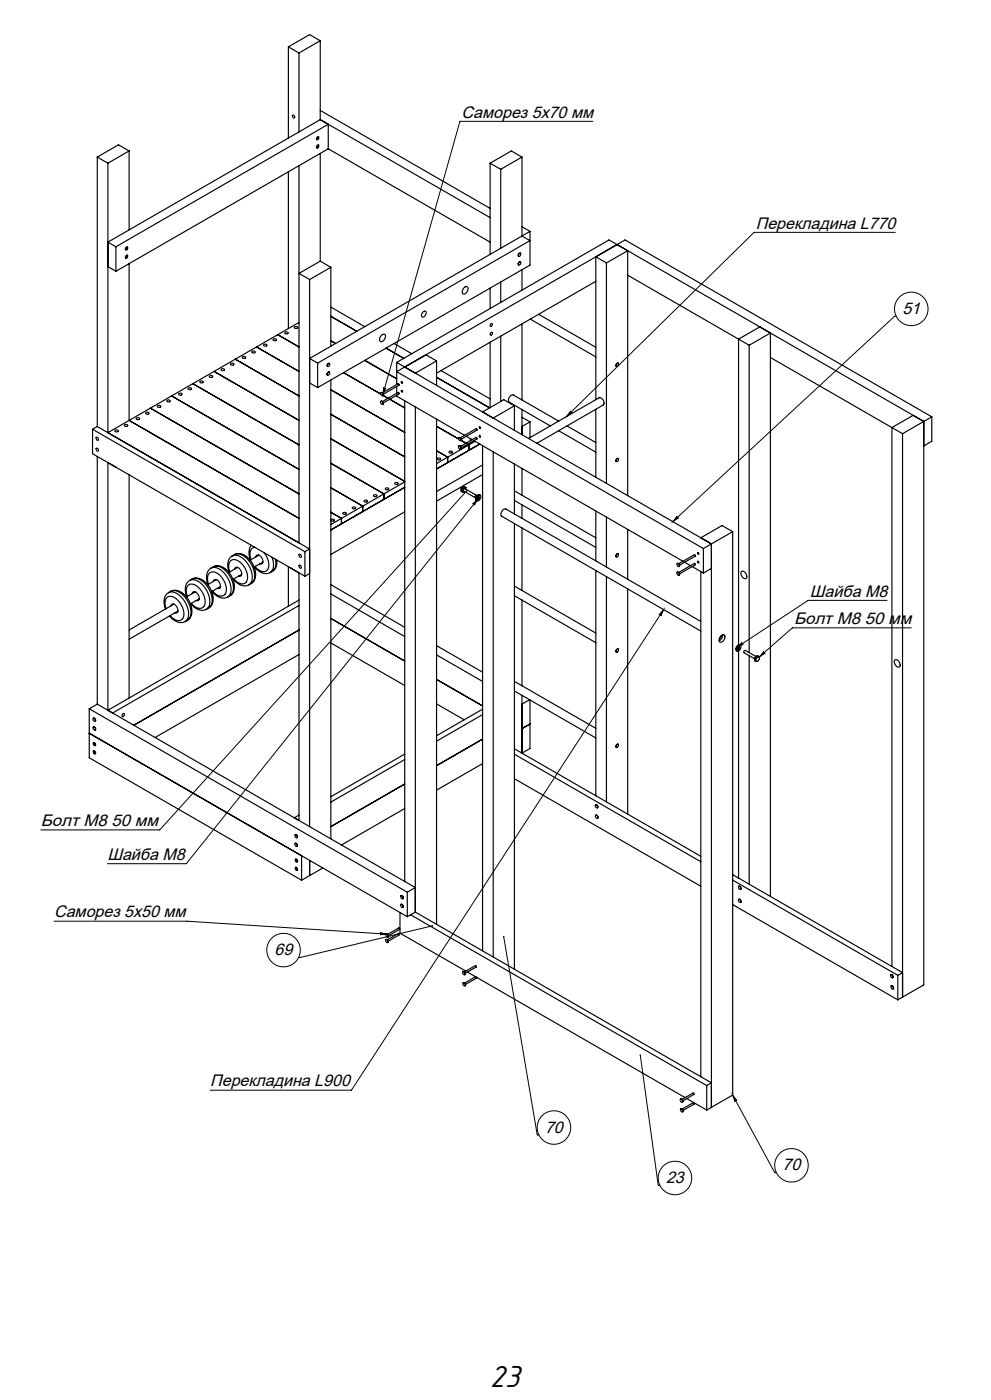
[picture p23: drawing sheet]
<svg xmlns="http://www.w3.org/2000/svg" width="297mm" height="420mm" viewBox="0 0 297 420" stroke-linecap="round" stroke-linejoin="round" font-family="sans-serif">
<defs><g id="words">
<text font-size="9.5" x="146.8" y="416.1">23</text>
<g font-size="5">
<text x="138.4" y="35.3">Саморез 5х70 мм</text>
<text x="226.5" y="68.6">Перекладина L770</text>
<text x="270.4" y="94.2">51</text>
<text x="242.7" y="179">Шайба М8</text>
<text x="238" y="187.2">Болт М8 50 мм</text>
<text x="12.2" y="247.9">Болт М8 50 мм</text>
<text x="32.2" y="258">Шайба М8</text>
<text x="16.2" y="275.2">Саморез 5х50 мм</text>
<text x="82.3" y="286.6">69</text>
<text x="63" y="325.9">Перекладина L900</text>
<text x="163.3" y="339.8">70</text>
<text x="234.5" y="351.1">70</text>
<text x="199.6" y="354.9">23</text>
</g>
</g></defs>
<g fill="none" stroke="#000" stroke-width=".35">
<path d="M86.4 14.1l3.2 1.8M86.4 14.1v27.3M89.6 15.9v23.7M96 12.2l-3.2-1.8-6.4 3.7M96 12.2l-6.4 3.7M96 12.2v23.7M87.7 34.6l.2-.1 .4 .4a.35 .35 0 0 1-.2 .6 .35 .35 0 0 1-.4-.5zM96 35.9l-63.7 36.7 2.4 1.4M96 35.9l50.9 29.4M96 33.1l50.9 29.4M29.2 47.1v80.9M29.2 47.1l3.1 1.9"/>
<path d="M32.3 49v80.8l19.1-11M38.7 45.3l-3.2-1.9-6.3 3.7M38.7 45.3l-6.4 3.7M38.7 45.3v23.7M86.4 51.5v47.1M89.6 49.7v113.2M95.1 43.6a.32 .32 0 0 1 .5 0 .32 .32 0 0 1-.1 .5 .38 .38 0 0 1-.7 .2 .38 .38 0 0 1 .2-.6zM95.1 41.1a.32 .32 0 0 1 .5 .1 .32 .32 0 0 1-.1 .5 .38 .38 0 0 1-.7 .2 .38 .38 0 0 1 .2-.7zM96 46v32.4M98.4 44.6v-7.3l-63.7 36.7M98.4 44.6l-63.7 36.8M98.4 44.6l48.5 28"/>
<path d="M146.9 49l3.2 1.8M146.9 49v27.3M150.1 50.8v23.7M156.4 47.1l-6.3 3.7M156.4 47.1v23.7M156.4 47.1l-3.1-1.8-6.4 3.7M32.3 80l2.4 1.4M34.7 74v7.4M37.8 74.2a.32 .32 0 0 1 .5 0 .32 .32 0 0 1-.1 .5 .38 .38 0 0 1-.7 .2 .38 .38 0 0 1 .2-.6zM37.8 76.6a.32 .32 0 0 1 .5 .1 .32 .32 0 0 1-.1 .5 .38 .38 0 0 1-.7 .2 .38 .38 0 0 1 .2-.7zM38.7 79.1v47l50.9 29.4M96 78.4l-6.4 3.6 3.2 1.9"/>
<path d="M96 78.4l3.2 1.8M155.6 76.1a.34 .34 0 0 1 .5 0 .34 .34 0 0 1-.1 .5 .35 .35 0 0 1-.6 .3 .35 .35 0 0 1 .1-.7zM155.6 78.7a.32 .32 0 0 1 .5 0 .32 .32 0 0 1-.1 .5 .38 .38 0 0 1-.7 .2 .38 .38 0 0 1 .2-.6zM156 76l-.6 .2-.1 .5 .2 .2M156 78.6l-.6 .3 .1 .6M156.4 70.8l2.4 1.4-63.6 36.7M156.4 70.8l-63.6 36.7 2.4 1.4M156.4 68l2.4 1.4M158.8 69.4v10.1l-63.6 36.8M158.8 69.4l-2.4 1.4M178.6 77l8.7-5 92 53.1M178.6 77l3.1 1.9"/>
<path d="M178.6 77v42.9M181.7 78.9v66.1M181.7 78.9l6.4-3.7v73.5M184.9 73.4l-63.6 36.7M85.4 99.7l.2-.1a.44 .44 0 0 1 .6 0 .44 .44 0 0 1 0 .6 .44 .44 0 0 1-.6-.1zM88.2 98.1l.2-.1a.44 .44 0 0 1 .7-.1 .44 .44 0 0 1 0 .7 .44 .44 0 0 1-.7-.1zM89.6 96.7l-6.4 3.7M92.8 83.9v164.1M99.2 94.9l7.7 4.5M99.2 80.2l-6.4 3.7M99.2 80.2v23.7M99.2 92.1l10.1 5.9"/>
<path d="M126.8 93.6a.56 .56 0 0 1 .8-.2 .56 .56 0 0 1 0 .9l-.3 .5a.59 .59 0 0 1-.9 .2 .59 .59 0 0 1 0-.9zM139.1 86.3a.68 .68 0 0 1 1-.2 .68 .68 0 0 1 .1 1l-.3 .6a.75 .75 0 0 1-1.1 .5 .75 .75 0 0 1-.2-1.2zM146.9 86.4v6.2M147.1 97.2a.3 .3 0 0 1 .5-.1 .3 .3 0 0 1-.1 .5 .34 .34 0 0 1-.5 .3 .34 .34 0 0 1 0-.6zM147.1 99.8a.3 .3 0 0 1 .5 0 .3 .3 0 0 1-.1 .4 .34 .34 0 0 1-.5 .3 .34 .34 0 0 1 0-.6zM150.1 84.6v6.1M156.4 80.9v6.1M156.4 97.2v22.8M158.9 95.7l19.7 11.4M161.4 94.3l17.2 9.9M178.6 84.4l-47.8 27.5M188.1 82.6l36.4 21"/>
<path d="M227.7 98.1l-6.4 3.6v91.8M51.4 118.8l38.2 22M53.6 118.1l.2-.1a.44 .44 0 0 1 .6-.1 .44 .44 0 0 1 0 .7 .44 .44 0 0 1-.6-.1zM56.4 116.5l.2-.2a.44 .44 0 0 1 .7 0 .44 .44 0 0 1 0 .6 .44 .44 0 0 1-.7 0zM57.8 115.1l31.8 18.4M60 114.4l.1-.1a.44 .44 0 0 1 .7-.1 .44 .44 0 0 1 0 .7 .44 .44 0 0 1-.7-.1zM62.8 112.8l.2-.1a.44 .44 0 0 1 .6-.1 .44 .44 0 0 1 0 .7 .44 .44 0 0 1-.6-.1zM64.2 111.4l25.4 14.7M66.3 110.7l.2-.1a.44 .44 0 0 1 .7 0 .44 .44 0 0 1 0 .6 .44 .44 0 0 1-.7 0zM69.1 109.1l.2-.1a.44 .44 0 0 1 .7-.1 .44 .44 0 0 1 0 .7 .44 .44 0 0 1-.7-.1zM70.5 107.8l19.1 11M72.7 107.1l.2-.1a.44 .44 0 0 1 .6-.1 .44 .44 0 0 1 0 .6 .44 .44 0 0 1-.6 0z"/>
<path d="M75.5 105.4l.2-.1a.44 .44 0 0 1 .6 0 .44 .44 0 0 1 0 .6 .44 .44 0 0 1-.6 0zM76.9 104.1l12.7 7.3M79 103.4l.2-.1a.44 .44 0 0 1 .7-.1 .44 .44 0 0 1 0 .7 .44 .44 0 0 1-.7-.1zM81.9 101.8l.2-.1a.44 .44 0 0 1 .6-.1 .44 .44 0 0 1 0 .6 .44 .44 0 0 1-.6 0zM83.2 100.4l-31.8 18.4M83.2 100.4l6.4 3.7M92.8 114.9l2.4 1.4M95.2 108.9v7.4M98.1 112.5l.1 .1M98.3 109.1a.32 .32 0 0 1 .5 .1 .32 .32 0 0 1-.1 .4 .38 .38 0 0 1-.3 .4 .38 .38 0 0 1-.4-.3 .38 .38 0 0 1 .3-.5zM98.4 111.8a.32 .32 0 0 1 .5 0 .32 .32 0 0 1-.2 .5 .38 .38 0 0 1-.6 .2 .38 .38 0 0 1 .2-.7zM98.6 109l-.5 .3 .1 .7"/>
<path d="M98.6 111.6l-.5 .3v.6M98.6 109h.1M98.6 111.6l.1 .1M99.2 116.9l22.1 12.8M99.2 102.2l1.4 .9M99.2 114v137.7M103 111.8l11.1 6.4M109.3 108.1l9.6 5.5M114.1 117.8l.6 .3a.35 .35 0 0 1-.1 .6 .35 .35 0 0 1-.5-.3zM114.2 117.8l.2-.1 .4 .4-.1 .6M114.3 100.6a.68 .68 0 0 1 1.1-.2 .68 .68 0 0 1 0 1l-.3 .5a.75 .75 0 0 1-1 .6 .75 .75 0 0 1-.2-1.2zM114.6 117.9l4.7-2.8 .3 .2v.3l-4.8 2.7"/>
<path d="M114.8 118.6l1.5 .9M115.7 104.4l5.3 3.1M116.8 119.8l4.5 2.6M118.1 103.1l5.3 3M118.9 108.7l94.3 54.5v169M118.9 118.6v.2l20.3 11.8M118.9 108.7v6.7M118.9 116v2M118.9 108.7l63.6-36.7 94.4 54.4M130.8 108.3l-3.1-1.9-8.8 5.1 91.9 53.1M130.8 113.2l15.9 9.2M130.8 108.3l-6.3 3.6"/>
<path d="M130.8 108.3v7.3M132.2 111.2l14.7 8.5M146.9 102.7v19.6M150.1 100.8v19.6M184.9 109.1a.32 .32 0 0 1 .5 0 .32 .32 0 0 1-.1 .5 .38 .38 0 0 1-.4 .3 .38 .38 0 0 1-.4-.3 .38 .38 0 0 1 .3-.4zM185.3 109l-.6 .2v.7M224.5 103.6v92.2M224.5 103.6l6.4-3.7v169M230.9 107.3l39.6 22.8M27.7 128.8l63.7 36.7M27.7 128.8v7.3l63.7 36.8M28.9 134.5l.5 .3a.35 .35 0 0 1-.1 .6 .35 .35 0 0 1-.4-.4z"/>
<path d="M28.9 131.2l.5 .3a.35 .35 0 0 1-.1 .6 .35 .35 0 0 1-.4-.4zM29.2 128l-1.5 .8M29.2 128l63.6 36.7-1.4 .8M29.2 136.9v74.3M32.3 138.8v74.3l57.3-33.1M34.5 129.1l.2-.1a.44 .44 0 0 1 .6-.1 .44 .44 0 0 1 0 .7 .44 .44 0 0 1-.6-.1zM37.3 127.5l.2-.1a.44 .44 0 0 1 .7-.1 .44 .44 0 0 1 0 .7 .44 .44 0 0 1-.7-.1zM40.9 125.4l.2-.1a.44 .44 0 0 1 .6 0 .44 .44 0 0 1 0 .6 .44 .44 0 0 1-.6 0zM43.7 123.8l.2-.1a.44 .44 0 0 1 .6-.1 .44 .44 0 0 1 0 .7 .44 .44 0 0 1-.6-.1zM45.1 122.4l44.5 25.8M47.2 121.8l.2-.1a.44 .44 0 0 1 .7-.1 .44 .44 0 0 1 0 .6 .44 .44 0 0 1-.7 0zM50.1 120.1l.1-.1a.44 .44 0 0 1 .7 0 .44 .44 0 0 1 0 .6 .44 .44 0 0 1-.7-.1z"/>
<path d="M99.2 124.3l22.1 12.8M99.2 139l15.9 9.2v1.6M99.2 131.6l22.1 12.8M114.1 120.5h.4a.44 .44 0 0 1 .4 .5 .44 .44 0 0 1-.6 .3 .44 .44 0 0 1-.2-.5zM114.2 120.4l.5 .3v.6M114.6 120.5l4.7-2.8 .3 .2v.3l-4.8 2.7M121.3 120.2v144.2M124.5 122.1v151.5M130.8 135.2l3.4 1.9v1.7M130.8 127.9l6.6 3.8M130.8 125.7v151.6M131.1 137.5l.2-.1a.44 .44 0 0 1 .6 0 .44 .44 0 0 1 0 .6 .44 .44 0 0 1-.6-.1z"/>
<path d="M134.6 135.5l.2-.1a.44 .44 0 0 1 .7-.1 .44 .44 0 0 1 0 .7 .44 .44 0 0 1-.7-.1zM137.5 133.9l.4 .1a.44 .44 0 0 1 .4 .5 .44 .44 0 0 1-.6 .3 .44 .44 0 0 1-.3-.6zM137.5 131.3l.4 .1a.44 .44 0 0 1 .4 .5 .44 .44 0 0 1-.6 .3 .44 .44 0 0 1-.3-.6zM137.5 133.9l.5 .1 .1 .8M137.5 131.3l.5 .1 .1 .7M138 134l4.7-2.8 .2 .2v.3l-4.7 2.7M138 131.3l4.7-2.7 .2 .2v.3l-4.7 2.7M138.1 134.8h-.1M138.1 132.1l-.1 .1M138.2 132.1l1.5 .9M138.3 133.8l-.7-.1-.2 .4M139.7 130.9l1.8 1"/>
<path d="M140.2 133.3l.3 .2v1.6M141.2 131.7l-.3 .3 .2 .2M142 132.2l62.7 36.2M142.4 132.4l-11.6 6.7M143.8 133.2l-13 7.5M144.6 139.5l-13.8 8M144.6 133.7v151.6M147.8 135.5v151.6M154.2 121.7l-3.2-1.8-6.4 3.7M154.2 121.7l-6.4 3.7M154.2 121.7v7.4M154.2 139.2v15"/>
<path d="M156.4 122.9v7.5M156.4 125.2l2.4 1.4M158.4 131.5l21.1-12.2a1.44 1.44 0 0 1 1.3 2.2l-19.9 11.5M158.8 126.6v4.7M158.8 126.6l-2.4 1.4M167.4 126.3l-13.5-7.8a1.44 1.44 0 0 0-1.3 2.2l12.3 7.1M167.4 129.2l11.2 6.4M169.9 127.8l8.7 5M178.6 122.8v20.4M184.9 137.7a.32 .32 0 0 1 .5 0 .32 .32 0 0 1-.1 .5 .38 .38 0 0 1-.4 .3 .38 .38 0 0 1-.4-.3 .38 .38 0 0 1 .3-.4zM185.3 137.6l-.6 .2v.7M270.5 130.1v169"/>
<path d="M276.9 126.4v169.1l-7.8 4.5M276.9 126.4l-3.2-1.8-6.4 3.7v161.7M279.3 125.1l-8.8 5M279.3 125.1v7.3l-2.4 1.4M34.7 140.2h.1M38.7 142.5v66.9M99.2 153.7l3.1 1.8v1.6M99.2 146.3l9.5 5.5v1.7M99.3 155.9l.2-.1a.44 .44 0 0 1 .6-.1 .44 .44 0 0 1 0 .7 .44 .44 0 0 1-.6-.1zM102.8 153.9l.2-.2a.44 .44 0 0 1 .6 0 .44 .44 0 0 1 0 .6 .44 .44 0 0 1-.6 0zM105.6 152.2l.2-.1a.44 .44 0 0 1 .7-.1 .44 .44 0 0 1 0 .7 .44 .44 0 0 1-.7-.1zM109.2 150.2l.2-.1a.44 .44 0 0 1 .6-.1 .44 .44 0 0 1 0 .7 .44 .44 0 0 1-.6-.1z"/>
<path d="M112 148.5l.2-.1a.44 .44 0 0 1 .6 0 .44 .44 0 0 1 0 .6 .44 .44 0 0 1-.6 0zM115.5 146.5l.2-.1a.44 .44 0 0 1 .7-.1 .44 .44 0 0 1 0 .7 .44 .44 0 0 1-.7-.1zM118.4 144.9l.2-.1a.44 .44 0 0 1 .6-.1 .44 .44 0 0 1 0 .6 .44 .44 0 0 1-.6 0zM121.3 144.6l-22.1 12.8M121.3 146.2l-22.1 12.8M121.3 153.6l-22.1 12.7M138.2 146.7l.3 .2M138.2 146.7v.7l.3 .2M138.5 146.9v.7M138.7 146l-.5 .7M138.7 146l.4 .2M138.7 146l.9 .3"/>
<path d="M138.8 147.4h.1M139.1 146.5l-.3 .4v.5M139.1 146.5l.4 .2M139.1 146.5l-.3 .3a.32 .32 0 0 0-.1 .4 .32 .32 0 0 0 .4 .2M139.1 146.2l-.6 .7M139.1 146.2l.5 .1M139.2 147.5l-.7 .1M139.3 146.5h-.2M139.3 146.5h.1M139.6 146.3v.5M142.8 148.6l-3.5-2-.4 .2v.5l3.5 2M142.9 148.8a.28 .28 0 0 0-.5 0 .28 .28 0 0 0 .2 .5"/>
<path d="M143.1 148.8a.56 .56 0 0 1 .9-.2 .56 .56 0 0 1 0 .9l-.3 .4a.59 .59 0 0 1-.9 .3 .59 .59 0 0 1 0-.9zM143.3 149.1h.1a.29 .29 0 0 1 .2 .4 .29 .29 0 0 1-.5 0zM143.5 149l-.4 .7M143.9 148.5a1.05 1.05 0 0 0-1.1 .5 1.05 1.05 0 0 0 .1 1.3M144.6 142.4l-13.8 7.9M154.2 150.1l24.4 14.1M154.2 147.3l24.4 14M154.2 157.1v133.7M156.4 140.5v8.1M156.4 151.4v4.1M156.4 158.4v18.7M178.6 153.3v15"/>
<path d="M181.7 155.1v15M188.1 158.8v15M219.6 159.5l-8.8 5.1M219.6 159.5l-3.2-1.8-6.4 3.6M219.6 159.5v169l-7.8 4.5M50.5 177.8a3.7 3.7 0 0 1 4.2 1.8 5.7 5.7 0 0 1 1.2 6.6l-.4 .3M50.5 177.8a3.9 3.9 0 0 0-.9 4.9M51.2 177.4a3.7 3.7 0 0 1 4.2 1.8 5.7 5.7 0 0 1 1.2 6.5l-.4 .4M51.2 177.4l-.7 .4M51.2 177.4a4 4 0 0 1 5 2.1 4.9 4.9 0 0 1 .4 6.3l-.4 .3M56.1 178.9a2.49 2.49 0 0 1 1.1-3.7 5.2 5.2 0 0 1 3.9 6.7 2.11 2.11 0 0 1-3.2-.3l-.6-.6M56.9 174.1a3.7 3.7 0 0 1 4.2 1.8 5.7 5.7 0 0 1 1.1 6.6l-.3 .3"/>
<path d="M56.9 174.1a3.9 3.9 0 0 0-.9 4.9M57.6 173.7a3.7 3.7 0 0 1 4.2 1.8 5.7 5.7 0 0 1 1.2 6.6l-.4 .3M57.6 173.7l-.7 .4M57.6 173.7a4 4 0 0 1 5 2.1 4.9 4.9 0 0 1 .3 6.3l-.3 .3M57.6 178.1a.77 .77 0 0 1 .7-.6 .77 .77 0 0 1 .8 .5l.5 1a.75 .75 0 0 1 .1 .9 .75 .75 0 0 1-.9 .3M58.5 177.6l-2.6 1.5M59.7 179.6l-2.6 1.6M62.5 175.3a2.49 2.49 0 0 1 1.1-3.8 5.2 5.2 0 0 1 3.9 6.8 2.11 2.11 0 0 1-3.3-.4l-.5-.6M63.2 170.5a3.7 3.7 0 0 1 4.2 1.7 5.7 5.7 0 0 1 1.2 6.6l-.4 .3M63.2 170.5a3.9 3.9 0 0 0-.9 4.9M63.5 177.4a3.9 3.9 0 0 0 4.7 1.7M63.9 170a3.7 3.7 0 0 1 4.3 1.8 5.7 5.7 0 0 1 1.1 6.6l-.4 .3"/>
<path d="M63.9 170l-.7 .5M63.9 170a4 4 0 0 1 5 2.1 4.9 4.9 0 0 1 .4 6.4l-.4 .2M64 174.4a.77 .77 0 0 1 .7-.6 .77 .77 0 0 1 .7 .5l.6 1a.75 .75 0 0 1 0 .9 .75 .75 0 0 1-.8 .3M64.9 173.9l-2.7 1.5M66.1 176l-2.7 1.5M68.9 171.6a2.49 2.49 0 0 1 1.1-3.7 5.2 5.2 0 0 1 3.8 6.7 2.11 2.11 0 0 1-3.2-.4l-.5-.5M68.9 178.7l-.7 .4M69.6 166.8a3.7 3.7 0 0 1 4.2 1.7 5.7 5.7 0 0 1 1.2 6.6l-.4 .3M69.6 166.8a3.9 3.9 0 0 0-.9 4.9M69.9 173.8a3.9 3.9 0 0 0 4.7 1.6M70.3 166.4a3.7 3.7 0 0 1 4.2 1.7 5.7 5.7 0 0 1 1.2 6.6l-.4 .3M70.3 166.4l-.7 .4"/>
<path d="M70.3 166.4a4 4 0 0 1 5 2.1 4.9 4.9 0 0 1 .3 6.3l-.3 .2M70.3 170.7a.77 .77 0 0 1 .7-.6 .77 .77 0 0 1 .8 .5l.6 1a.75 .75 0 0 1 0 .9 .75 .75 0 0 1-.9 .3M71.2 170.2l-2.6 1.5M72.4 172.3l-2.6 1.5M75.3 175l-.7 .4M75.3 163.6l-.5 .9-.2 .9 .5 2.6M76.3 170.1a3.9 3.9 0 0 0 4.6 1.7M76.4 164.2h-.1a2.09 2.09 0 0 0-1.3 2.9l.2 .8M76.7 167.1a.77 .77 0 0 1 .7-.7 .77 .77 0 0 1 .8 .6l.5 1a.75 .75 0 0 1 .1 .9 .75 .75 0 0 1-.9 .2M77.6 166.5l-2.6 1.6M78.8 168.6l-2.6 1.5M79.1 165.8a4.7 4.7 0 0 1 .9 5.3 2.62 2.62 0 0 1-3.6-1.1"/>
<path d="M81.5 167.2a3.8 3.8 0 0 1-.6 4.6M81.7 171.4l-.8 .4M82.5 167.8l.2 1a2.61 2.61 0 0 1-1 2.6M82.9 168l-.1 2-.4 .7-.7 .7M86.4 170v11.9M87.2 170.5l2.4 1.3v74.3M87.2 170.5h.1M89.7 166.3l.6 .3a.35 .35 0 0 1-.2 .6 .35 .35 0 0 1-.4-.4zM89.7 169.6l.6 .3a.35 .35 0 0 1-.2 .6 .35 .35 0 0 1-.4-.4zM91.4 165.5v7.4M92.8 172l-1.4 .9M99.2 178.2l22.1 12.8"/>
<path d="M99.2 175.4l22.1 12.8M154.2 178.7l24.4 14.1M154.2 175.8l24.4 14.1M178.6 171.2v67.5M181.7 173v67.6M184.9 166.2a.32 .32 0 0 1 .5 .1 .32 .32 0 0 1-.1 .4 .38 .38 0 0 1-.4 .4 .38 .38 0 0 1-.4-.4 .38 .38 0 0 1 .3-.4zM185.3 166.1l-.6 .3v.7M188.1 176.7v67.5M202.9 171.7l.4 .1a.44 .44 0 0 1 .4 .5 .44 .44 0 0 1-.6 .3 .44 .44 0 0 1-.2-.6zM202.9 169.1l.4 .1a.44 .44 0 0 1 .4 .5 .44 .44 0 0 1-.6 .3 .44 .44 0 0 1-.2-.6zM203 171.7l.6 .2-.1 .7M203 169.1l.6 .2-.1 .7"/>
<path d="M203.4 171.7l4.7-2.7 .3 .2v.2l-4.7 2.8M203.4 169.1l4.7-2.7 .3 .1v.3l-4.7 2.8M205.2 168.7l1.8 1M207.5 170l3.3 1.9M210 171.5v151.5M210.8 164.6v7.3M213.2 170.5l-2.4 1.4M222.2 171.5a1.29 1.29 0 0 1 1.4 .6 1.29 1.29 0 0 1-.2 1.5 1.59 1.59 0 0 1-1.2-2.1zM49.8 182.6a2.49 2.49 0 0 1 1.1-3.7 5.2 5.2 0 0 1 3.8 6.7 2.11 2.11 0 0 1-3.2-.4l-.5-.5M50.8 184.8a3.9 3.9 0 0 0 4.7 1.7M51.2 181.8a.77 .77 0 0 1 .7-.7 .77 .77 0 0 1 .8 .6l.6 .9a.75 .75 0 0 1 0 1 .75 .75 0 0 1-.9 .2M52.1 181.2l-13.4 7.8"/>
<path d="M53.3 183.3l-14.6 8.5M56.2 186.1l-.7 .4M57.2 181.1a3.9 3.9 0 0 0 4.7 1.7M62.6 182.4l-.7 .4M89.6 181.7l-55.9 32.2M89.6 189l-49.5 28.6M89.6 196.4l-43.1 24.8M99.2 192.9l22.1 12.8M99.2 185.5l22.1 12.8M130.8 196.5l13.8 7.9M130.8 193.7l13.8 8M156.4 180v25.7"/>
<path d="M184.9 194.8a.32 .32 0 0 1 .5 0 .32 .32 0 0 1-.1 .5 .38 .38 0 0 1-.4 .4 .38 .38 0 0 1-.4-.4 .38 .38 0 0 1 .3-.4zM185.3 194.7l-.6 .3v.6M210 186.4l-58.4-33.7a1.44 1.44 0 0 0-1.2 2.2l59.6 34.4M216 190.8l-.4 .8M216.1 190.7a.68 .68 0 0 1 1.1-.1 .68 .68 0 0 1 0 1l-.3 .6a.75 .75 0 0 1-1.2 .4 .75 .75 0 0 1 0-1.2zM216.6 190.5l-.3 1.1-.8 .6M221.2 193.8a.57 .57 0 0 1 .9-.1 .57 .57 0 0 1-.1 .9l-.1 .1a.65 .65 0 0 1-1 .6 .65 .65 0 0 1-.1-1.1zM221.3 194.2v-.1a.27 .27 0 0 1 .3 .4 .27 .27 0 0 1-.5 0zM221.3 194.1v.5M221.3 195.3v68.1M221.5 194.1l-.4 .6M221.9 193.6a1.04 1.04 0 0 0-1.2 .5 1.04 1.04 0 0 0 .2 1.2"/>
<path d="M224.5 196.7v68.6M226.2 197.5l.3 .2M226.2 197.5v.7l.3 .2M226.5 197.7v.7M226.6 197l-3.2-1.9-.4 .2v.5l3.2 1.9M226.7 196.8l.4 .2M226.7 196.8l-.5 .7M226.7 196.8l.9 .2M227.1 197l-.6 .7M227.1 197h.5M227.6 197v.8l-.5 .6h-.6M268.2 198a1.29 1.29 0 0 1 1.3 .7 1.29 1.29 0 0 1-.1 1.4 1.59 1.59 0 0 1-1.2-2.1z"/>
<path d="M26.7 212.6v14.7l63.7 36.8M26.7 220l95.4 55M26.7 212.6l95.4 55.1M27.9 218.2h.4a.44 .44 0 0 1 .4 .5 .44 .44 0 0 1-.6 .3 .44 .44 0 0 1-.2-.5zM27.9 215.5l.4 .1a.44 .44 0 0 1 .4 .5 .44 .44 0 0 1-.6 .3 .44 .44 0 0 1-.2-.6zM28 218.1l.6 .3-.1 .6M28 215.5l.6 .2-.1 .7M29.2 211.2l95.3 55.1-2.4 1.4M29.2 211.2l-2.5 1.4M36.8 214.2a.34 .34 0 0 1 .5 0 .34 .34 0 0 1-.1 .5 .35 .35 0 0 1-.6 .2 .35 .35 0 0 1 .1-.6zM130.8 211.2l8.3 4.7M130.8 203.8l13.8 8"/>
<path d="M144.6 214.4l-13.8 8M144.6 212.8l-13.8 7.9M154.2 207.3l24.4 14.1M154.2 204.4l24.4 14.1M156.4 208.6v17.3l2.4-1.3v-14.6M158.7 209.9l-2.3 1.3M158.8 217.2l-2.4 1.4M28 222.9a.45 .45 0 0 1 .6 .2 .45 .45 0 0 1-.3 .6l-.3-.4zM28 225.3a.45 .45 0 0 1 .6 .2 .45 .45 0 0 1-.3 .6l-.3-.4zM121.3 235.2l-22.1 12.8M121.3 227.9l-22.1 12.7M121.3 226.2l-22.1 12.8"/>
<path d="M144.6 221.7l-13.8 8M144.6 229.1l-13.8 7.9M154.2 224.6l55.8 32.3M154.2 226.3l55.8 32.2M154.2 233.6l55.8 32.3M184.9 223.4a.32 .32 0 0 1 .5 0 .32 .32 0 0 1-.1 .5 .38 .38 0 0 1-.4 .3 .38 .38 0 0 1-.4-.3 .38 .38 0 0 1 .3-.4zM185.3 223.3l-.6 .3v.6M88.4 250.5h.4a.44 .44 0 0 1 .4 .5 .44 .44 0 0 1-.6 .4 .44 .44 0 0 1-.2-.6zM88.4 253.1h.4a.44 .44 0 0 1 .4 .5 .44 .44 0 0 1-.6 .4 .44 .44 0 0 1-.2-.6zM88.5 250.4l.6 .3-.1 .6M88.5 253l.6 .3-.1 .6M88.5 257.8a.45 .45 0 0 1 .6 .2 .45 .45 0 0 1-.3 .6l-.3-.4z"/>
<path d="M89.6 244.5l-1.4 .8M90.4 256.7v7.4M92.8 258.1v4.6M121.3 242.6l-19 10.9M178.4 241.5h.4a.44 .44 0 0 1 .4 .6 .44 .44 0 0 1-.5 .3 .44 .44 0 0 1-.3-.6zM178.5 241.4l.6 .3-.1 .6M178.5 244.6l.4 .1a.44 .44 0 0 1 .4 .5 .44 .44 0 0 1-.6 .3 .44 .44 0 0 1-.3-.6zM178.5 244.6l.6 .3v.6M88.5 260.2a.45 .45 0 0 1 .6 .3 .45 .45 0 0 1-.3 .6l-.3-.4zM96.8 260.4l-6.4 3.7M119.9 273.7v6.3l19.7 11.3M120.1 271.4h.4a.44 .44 0 0 1 .4 .6 .44 .44 0 0 1-.5 .3 .44 .44 0 0 1-.3-.6z"/>
<path d="M120.1 268.8h.4a.44 .44 0 0 1 .4 .5 .44 .44 0 0 1-.5 .4 .44 .44 0 0 1-.3-.6zM120.2 271.3l.6 .3-.1 .6M120.2 268.7l.6 .3-.1 .6M122.1 267.7v7.3M123.1 274.4l88.7 51.3M124.5 273.6l-2.4 1.4M124.5 273.6l88.7 51.3-1.4 .8M219.6 262.4l50.9 29.4-1.4 .8M219.6 264l49.5 28.6M219.6 271.4l49.5 28.6M221.3 266h.5a.44 .44 0 0 1 .3 .5 .44 .44 0 0 1-.5 .3 .44 .44 0 0 1-.3-.5zM221.3 269.9h.5a.44 .44 0 0 1 .3 .5 .44 .44 0 0 1-.5 .4 .44 .44 0 0 1-.3-.6z"/>
<path d="M221.4 265.9l.6 .3-.1 .6M221.4 269.8l.6 .3-.1 .6M115.6 281.9l.4 .1a.44 .44 0 0 1 .4 .5 .44 .44 0 0 1-.6 .3 .44 .44 0 0 1-.2-.6zM115.7 281.9l.6 .2-.1 .7M115.7 280.3h.4a.44 .44 0 0 1 .4 .6 .44 .44 0 0 1-.6 .3 .44 .44 0 0 1-.3-.6zM115.7 280.2l.6 .3v.7M116.1 281.9l3.3-1.9 .3 .2v.3l-3.3 1.9M116.2 280.3l3.3-1.9 .2 .1v.3l-3.3 1.9M138.7 291.6h.4a.44 .44 0 0 1 .4 .5 .44 .44 0 0 1-.6 .4 .44 .44 0 0 1-.2-.6zM138.7 291.5l.6 .3v.6M138.8 294.9h.4a.44 .44 0 0 1 .3 .6 .44 .44 0 0 1-.5 .3 .44 .44 0 0 1-.3-.6zM138.8 294.8l.6 .3-.1 .7"/>
<path d="M139.2 291.6l3.3-1.9 .2 .1v.3l-3.3 1.9M139.3 294.9l3.3-1.9 .2 .2v.2l-3.3 1.9M140.1 291.6l2.4 1.4M142.8 293.2l62.5 36.1M266.9 292.5h.4a.44 .44 0 0 1 .4 .5 .44 .44 0 0 1-.5 .4 .44 .44 0 0 1-.3-.6zM267 292.4l.6 .3-.1 .6M267 295.8l.5 .1a.44 .44 0 0 1 .3 .5 .44 .44 0 0 1-.5 .3 .44 .44 0 0 1-.3-.6zM267.1 295.8l.6 .2-.1 .7M269.1 292.6v7.4M203.9 329.8h.4a.44 .44 0 0 1 .4 .6 .44 .44 0 0 1-.6 .3 .44 .44 0 0 1-.2-.6zM203.9 329.7l.5 .1 .3 .6M204 332.7h.4a.44 .44 0 0 1 .4 .6 .44 .44 0 0 1-.6 .3 .44 .44 0 0 1-.3-.6z"/>
<path d="M204 332.6l.6 .3-.1 .7M204.4 329.8l3.3-1.9 .2 .2v.2l-3.3 1.9M204.5 332.7l3.3-1.9 .2 .1v.3l-3.3 1.9M204.7 330.4l-.2 .3M205.8 329.6l6 3.4M211.8 325.7v7.3"/>
<circle cx="95.1" cy="44.1" r=".25"/>
<circle cx="95.1" cy="41.5" r=".25"/>
<circle cx="37.9" cy="74.6" r=".25"/>
<circle cx="37.9" cy="77.2" r=".25"/>
<circle cx="120.5" cy="117.4" r=".25"/>
<circle cx="120.5" cy="114.8" r=".25"/>
<circle cx="143.7" cy="128.3" r=".25"/>
<circle cx="143.7" cy="130.9" r=".25"/>
<circle cx="209.3" cy="168.6" r=".25"/>
<circle cx="209.3" cy="166" r=".25"/>
<circle cx="28.4" cy="223.3" r=".25"/>
<circle cx="28.4" cy="225.9" r=".25"/>
<circle cx="88.9" cy="258.2" r=".25"/>
<circle cx="88.9" cy="260.8" r=".25"/>
</g>
<g fill="none" stroke="#000" stroke-width=".3">
<path d="M177.7 36.4h-39.9l-23 81.9M268.3 69.7h-42.3l-56.2 55.3M268.6 94.9h-.5l-66.5 61.6M115 116.2a.32 .32 0 0 0 .2 .4 .32 .32 0 0 0 .4-.2l-.8 1.9zM171 123.3a.32 .32 0 0 0 0 .4 .32 .32 0 0 0 .5 0l-1.7 1.3zM139.9 147.2l-92 101.8h-35.7M141.7 151.2l1.5-1.4-1 1.8a.32 .32 0 0 0-.1-.5 .32 .32 0 0 0-.4 .1zM143.2 149.8l-87.4 109.3h-23.6M202.9 154.9a.32 .32 0 0 0 0 .4 .32 .32 0 0 0 .5 0l-1.8 1.2zM198.9 182.9l-.9 1.9a.32 .32 0 0 0-.1-.4 .32 .32 0 0 0-.4 0zM198.9 182.9l-93.6 144.2h-42.3M220.9 194.2l1.5-1.4a.32 .32 0 0 0-.1 .4 .32 .32 0 0 0 .4 .1z"/>
<path d="M228.9 195.4a.32 .32 0 0 0 0 .5 .32 .32 0 0 0 .5 0l-1.8 1.1zM265.9 180.1h-23.7l-21.3 14.1M273.1 188.3h-35.6l-9.9 8.7M16.2 276.4h39.9l59.8 3.8M113.9 279.8l2 .4-2 .2a.32 .32 0 0 0 .3-.3 .32 .32 0 0 0-.3-.3zM129.6 277.7l-40.1 9.5M150.9 281l10.1 59.5h.5M191.9 316.5l5.4 39.1h.5M219.6 328.5l1.2 1.7a.32 .32 0 0 0-.4-.1 .32 .32 0 0 0-.1 .4zM219.6 328.5l12.6 23.3h.5"/>
<circle cx="273.1" cy="92.7" r="5"/>
<circle cx="85" cy="285" r="5"/>
<circle cx="166" cy="338.3" r="5"/>
<circle cx="202.3" cy="353.4" r="5"/>
<circle cx="237.2" cy="349.6" r="5"/>
</g>
<path d="M-.1 80.5v1.2zM-.1 98.8v.9zM-.1 87.4v2zM129.4 277.6l.1 .3h.3l-.1-.3zM171 123.3a.32 .32 0 0 0 0 .4 .32 .32 0 0 0 .5 0l-1.7 1.3zM113.9 279.8l2 .4-2 .2a.32 .32 0 0 0 .3-.3 .32 .32 0 0 0-.3-.3zM115 116.2a.32 .32 0 0 0 .2 .4 .32 .32 0 0 0 .4-.2l-.8 1.9zM219.6 328.5l1.2 1.7a.32 .32 0 0 0-.4-.1 .32 .32 0 0 0-.1 .4zM191.7 316.4v.3h.3v-.3zM150.8 280.8v.3h.3v-.3zM202.9 154.9a.32 .32 0 0 0 0 .4 .32 .32 0 0 0 .5 0l-1.8 1.2zM198.9 182.9l-.9 1.9a.32 .32 0 0 0-.1-.4 .32 .32 0 0 0-.4 0zM228.9 195.4a.32 .32 0 0 0 0 .5 .32 .32 0 0 0 .5 0l-1.8 1.1zM220.9 194.2l1.5-1.4a.32 .32 0 0 0-.1 .4 .32 .32 0 0 0 .4 .1zM141.7 151.2l1.5-1.4-1 1.8a.32 .32 0 0 0-.1-.5 .32 .32 0 0 0-.4 .1zM139.8 147.1v.3l.3-.1v-.3z" fill="#000"/>
<use href="#words"/>
</svg>
